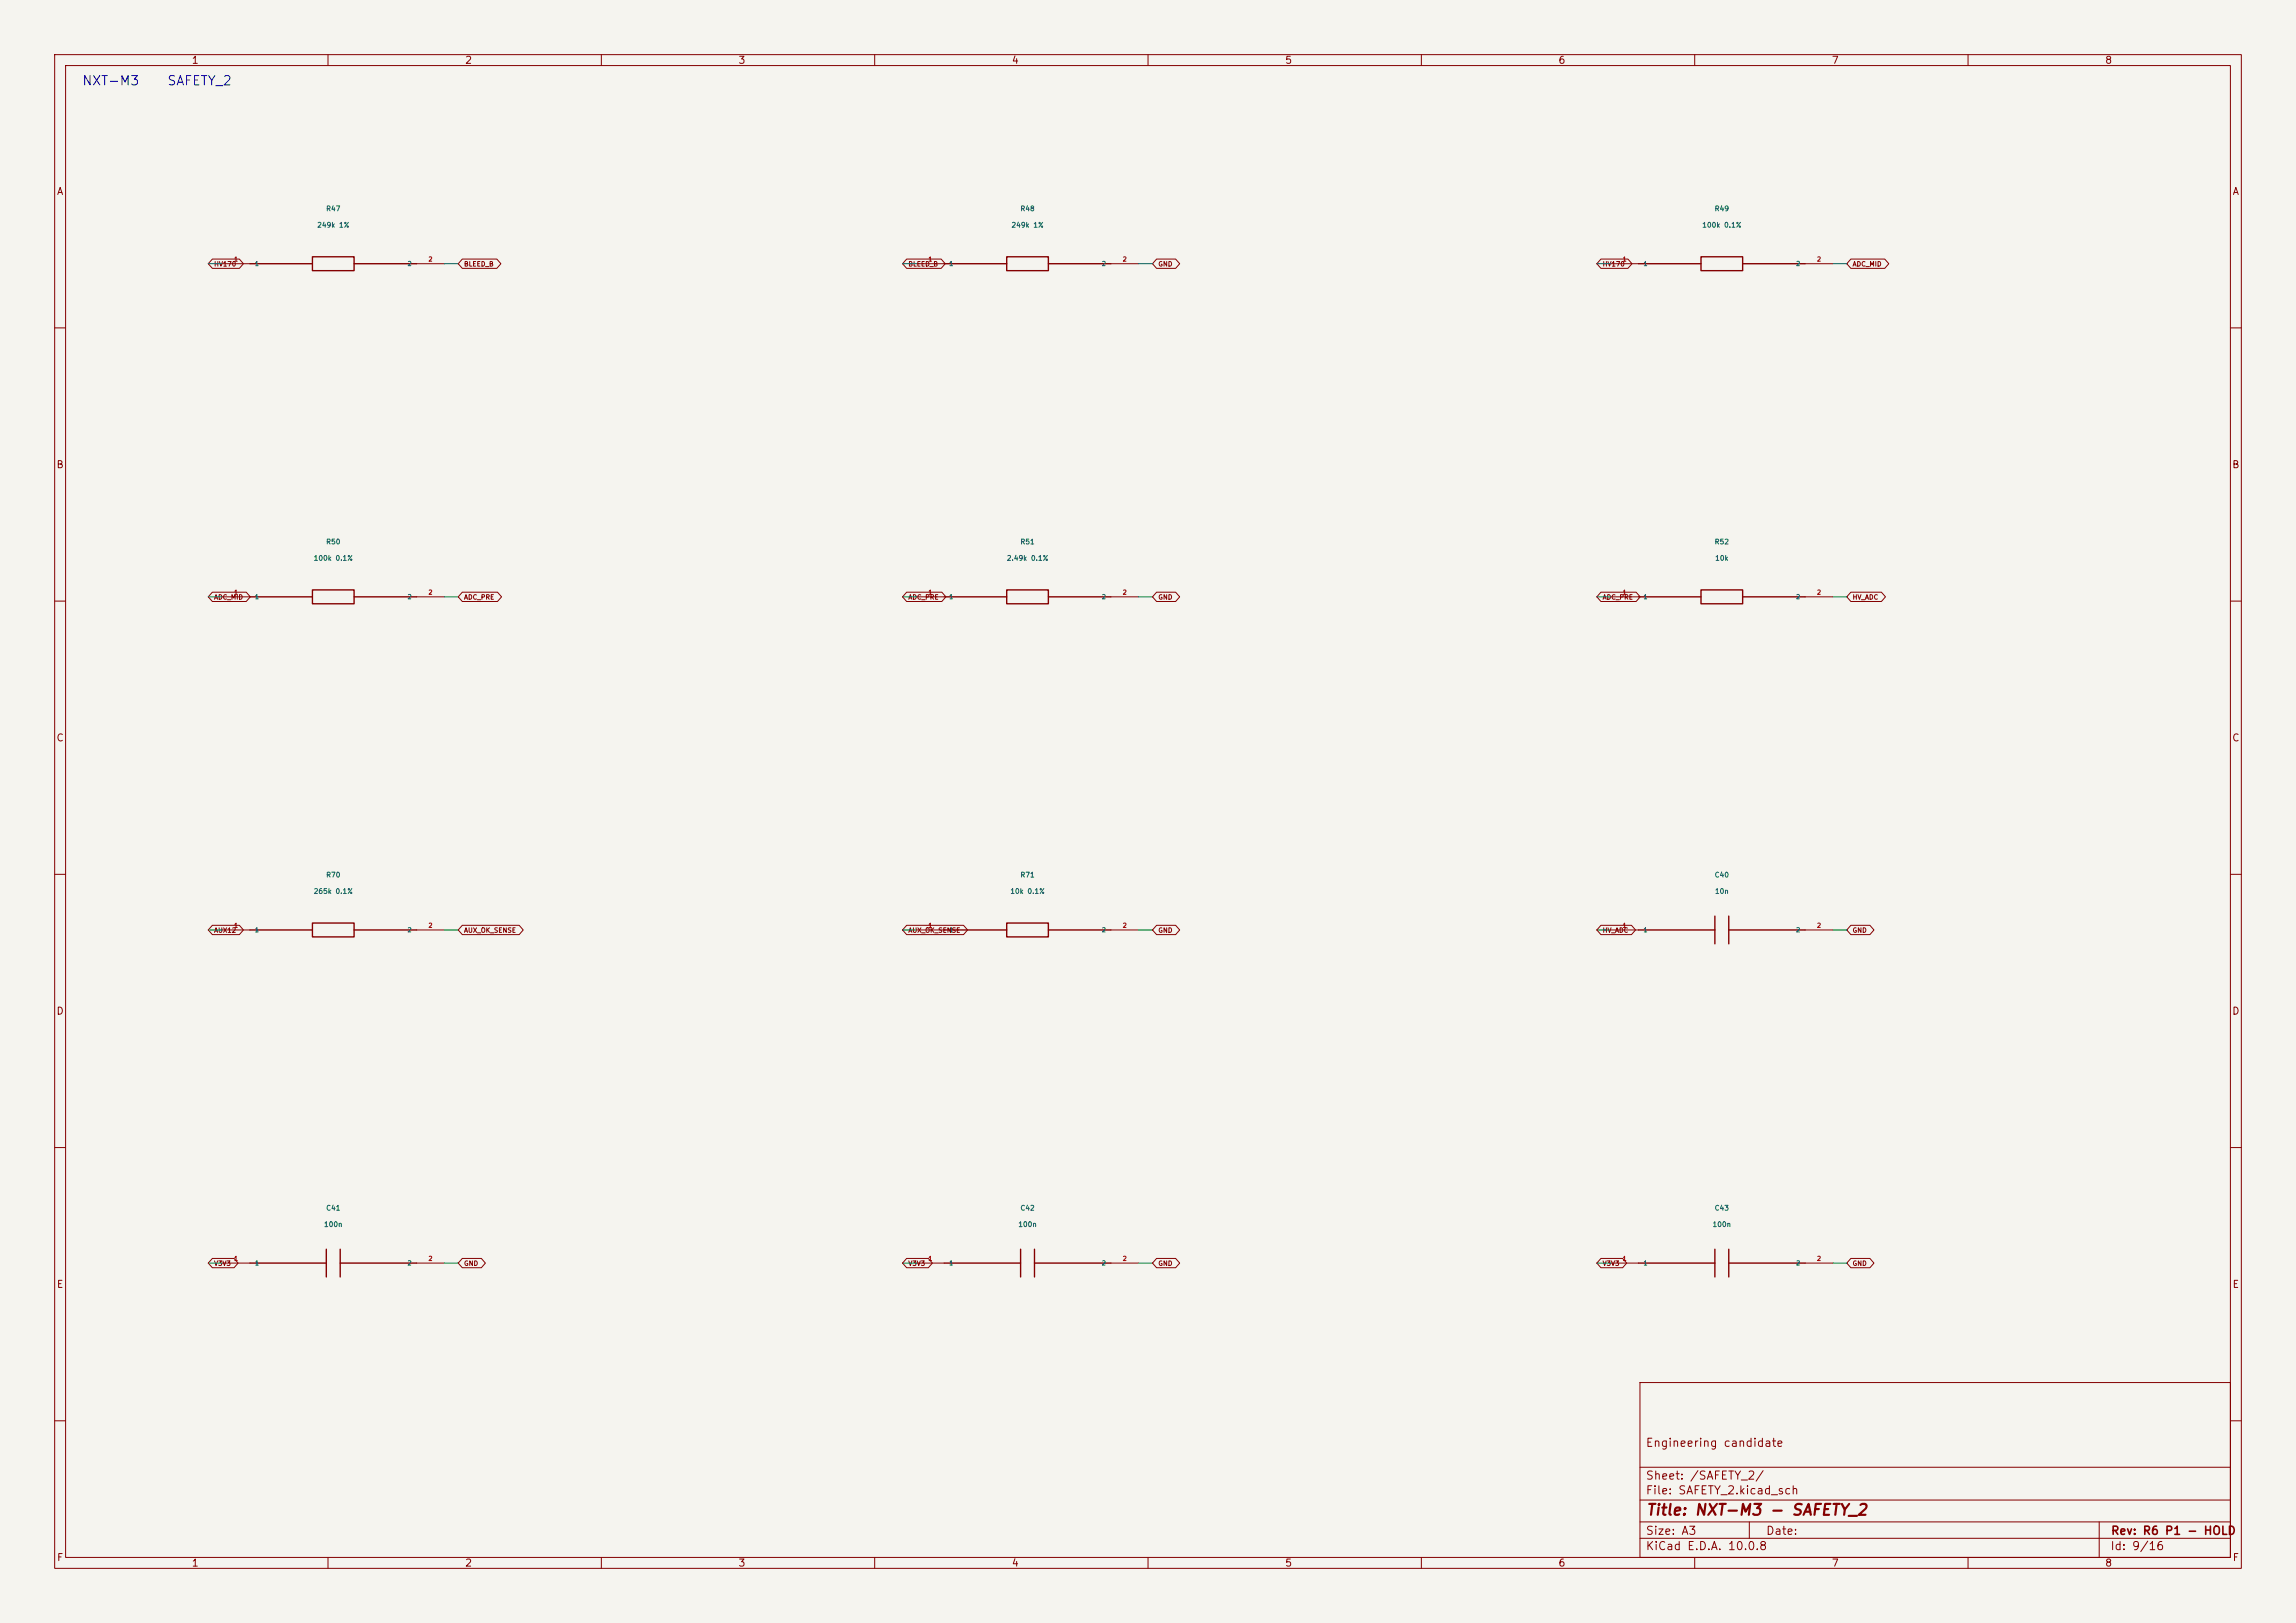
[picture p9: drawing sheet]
<svg xmlns="http://www.w3.org/2000/svg" width="420mm" height="297mm" viewBox="0 0 420 297" stroke-linecap="round" stroke-linejoin="round" font-family="sans-serif">
<defs><g id="words">
<text font-size="2" fill="#840000" x="301" y="277.8">Title: NXT-M3 - SAFETY_2</text>
<g font-size="1.7" fill="#0000c2">
<text x="14.9" y="16">NXT-M3</text>
<text x="30.5" y="16">SAFETY_2</text>
</g>
<g font-size="1.5" fill="#840000">
<text x="300.9" y="265.1">Engineering candidate</text>
<text x="300.9" y="273.8">File: SAFETY_2.kicad_sch</text>
<text x="300.9" y="271.1">Sheet: /SAFETY_2/</text>
<text x="300.9" y="281.2">Size: A3</text>
<text x="322.9" y="281.2">Date:</text>
<text x="386" y="281.2">Rev: R6 P1 - HOLD</text>
<text x="300.9" y="284">KiCad E.D.A. 10.0.8</text>
<text x="385.9" y="284">Id: 9/16</text>
</g>
<g font-size="1.3" fill="#840000">
<text x="35" y="12">1</text>
<text x="85" y="12">2</text>
<text x="135" y="12">3</text>
<text x="185" y="12">4</text>
<text x="235" y="12">5</text>
<text x="285" y="12">6</text>
<text x="335" y="12">7</text>
<text x="385" y="12">8</text>
<text x="10.3" y="36">A</text>
<text x="408.3" y="36">A</text>
<text x="10.2" y="86">B</text>
<text x="408.2" y="86">B</text>
<text x="10.2" y="136">C</text>
<text x="408.2" y="136">C</text>
<text x="10.2" y="186">D</text>
<text x="408.2" y="186">D</text>
<text x="10.3" y="236">E</text>
<text x="408.3" y="236">E</text>
<text x="10.3" y="286">F</text>
<text x="35" y="287">1</text>
<text x="85" y="287">2</text>
<text x="135" y="287">3</text>
<text x="185" y="287">4</text>
<text x="235" y="287">5</text>
<text x="285" y="287">6</text>
<text x="335" y="287">7</text>
<text x="385" y="287">8</text>
<text x="408.3" y="286">F</text>
</g>
<g font-size=".9" fill="#006464">
<text x="57.9" y="41.9">249k 1%</text>
<text x="59.6" y="38.9">R47</text>
<text x="184.9" y="41.9">249k 1%</text>
<text x="186.6" y="38.9">R48</text>
<text x="311.3" y="41.9">100k 0.1%</text>
<text x="313.6" y="38.9">R49</text>
<text x="59.6" y="99.8">R50</text>
<text x="186.6" y="99.8">R51</text>
<text x="313.6" y="99.8">R52</text>
<text x="57.3" y="102.8">100k 0.1%</text>
<text x="184.1" y="102.8">2.49k 0.1%</text>
<text x="313.6" y="102.8">10k</text>
<text x="59.6" y="160.8">R70</text>
<text x="186.6" y="160.8">R71</text>
<text x="313.6" y="160.8">C40</text>
<text x="57.3" y="163.8">265k 0.1%</text>
<text x="184.7" y="163.8">10k 0.1%</text>
<text x="313.6" y="163.8">10n</text>
<text x="59.6" y="221.7">C41</text>
<text x="186.6" y="221.7">C42</text>
<text x="313.6" y="221.7">C43</text>
<text x="59.2" y="224.7">100n</text>
<text x="186.2" y="224.7">100n</text>
<text x="313.2" y="224.7">100n</text>
</g>
<g font-size=".9" fill="#840000">
<text x="39.1" y="49">HV170</text>
<text x="84.8" y="49">BLEED_B</text>
<text x="166.1" y="49">BLEED_B</text>
<text x="211.8" y="49">GND</text>
<text x="293.1" y="49">HV170</text>
<text x="338.8" y="49">ADC_MID</text>
<text x="39.1" y="109.9">ADC_MID</text>
<text x="84.8" y="109.9">ADC_PRE</text>
<text x="166.1" y="109.9">ADC_PRE</text>
<text x="211.8" y="109.9">GND</text>
<text x="293.1" y="109.9">ADC_PRE</text>
<text x="338.8" y="109.9">HV_ADC</text>
<text x="39.1" y="170.9">AUX12</text>
<text x="84.8" y="170.9">AUX_OK_SENSE</text>
<text x="166.1" y="170.9">AUX_OK_SENSE</text>
<text x="211.8" y="170.9">GND</text>
<text x="293.1" y="170.9">HV_ADC</text>
<text x="338.8" y="170.9">GND</text>
<text x="39.1" y="231.8">V3V3</text>
<text x="84.8" y="231.8">GND</text>
<text x="166.1" y="231.8">V3V3</text>
<text x="211.8" y="231.8">GND</text>
<text x="293.1" y="231.8">V3V3</text>
<text x="338.8" y="231.8">GND</text>
</g>
<g font-size=".8" fill="#a90000">
<text x="42.7" y="48">1</text>
<text x="78.3" y="48">2</text>
<text x="169.7" y="48">1</text>
<text x="205.3" y="48">2</text>
<text x="296.7" y="48">1</text>
<text x="332.3" y="48">2</text>
<text x="42.7" y="109">1</text>
<text x="78.3" y="109">2</text>
<text x="169.7" y="109">1</text>
<text x="205.3" y="109">2</text>
<text x="296.7" y="109">1</text>
<text x="332.3" y="109">2</text>
<text x="42.7" y="170">1</text>
<text x="78.3" y="170">2</text>
<text x="169.7" y="170">1</text>
<text x="205.3" y="170">2</text>
<text x="296.7" y="170">1</text>
<text x="332.3" y="170">2</text>
<text x="42.7" y="230.9">1</text>
<text x="78.3" y="230.9">2</text>
<text x="169.7" y="230.9">1</text>
<text x="205.3" y="230.9">2</text>
<text x="296.7" y="230.9">1</text>
<text x="332.3" y="230.9">2</text>
</g>
<g font-size=".8" fill="#006464">
<text x="46.5" y="48.9">1</text>
<text x="74.5" y="48.9">2</text>
<text x="173.5" y="48.9">1</text>
<text x="201.5" y="48.9">2</text>
<text x="300.5" y="48.9">1</text>
<text x="328.5" y="48.9">2</text>
<text x="46.5" y="109.8">1</text>
<text x="74.5" y="109.8">2</text>
<text x="173.5" y="109.8">1</text>
<text x="201.5" y="109.8">2</text>
<text x="300.5" y="109.8">1</text>
<text x="328.5" y="109.8">2</text>
<text x="46.5" y="170.8">1</text>
<text x="74.5" y="170.8">2</text>
<text x="173.5" y="170.8">1</text>
<text x="201.5" y="170.8">2</text>
<text x="300.5" y="170.8">1</text>
<text x="328.5" y="170.8">2</text>
<text x="46.5" y="231.7">1</text>
<text x="74.5" y="231.7">2</text>
<text x="173.5" y="231.7">1</text>
<text x="201.5" y="231.7">2</text>
<text x="300.5" y="231.7">1</text>
<text x="328.5" y="231.7">2</text>
</g>
</g></defs>
<path d="M0 0h420v297h-420z" fill="#f5f4ef" stroke="#f5f4ef" stroke-width=".18"/>
<g fill="none" stroke="#840000" stroke-width=".18">
<path d="M10 10h400v277h-400zM12 12h396v273h-396zM60 10v2M110 10v2M160 10v2M210 10v2M260 10v2M310 10v2M360 10v2M38.8 47.4h5l.7 .9-.7 .8h-5l-.7-.8zM40.6 48.3h5.1M76.2 48.3h5.1"/>
<path d="M84.6 47.4h6.3l.7 .9-.7 .8h-6.3l-.8-.8zM165.8 47.4h6.4l.7 .9-.7 .8h-6.4l-.7-.8zM167.6 48.3h5.1M203.2 48.3h5.1M211.6 47.4h3.4l.8 .9-.8 .8h-3.4l-.8-.8zM292.8 47.4h5l.7 .9-.7 .8h-5l-.7-.8zM294.6 48.3h5.1M330.2 48.3h5.1M338.6 47.4h6.2l.7 .9-.7 .8h-6.2l-.8-.8zM10 60h2M408 60h2M10 110h2"/>
<path d="M38.8 108.4h6.2l.8 .8-.8 .9h-6.2l-.7-.9zM40.6 109.2h5.1M76.2 109.2h5.1M84.6 108.4h6.4l.7 .8-.7 .9h-6.4l-.8-.9zM165.8 108.4h6.5l.7 .8-.7 .9h-6.5l-.7-.9zM167.6 109.2h5.1M203.2 109.2h5.1M211.6 108.4h3.4l.8 .8-.8 .9h-3.4l-.8-.9zM292.8 108.4h6.5l.7 .8-.7 .9h-6.5l-.7-.9zM294.6 109.2h5.1M330.2 109.2h5.1M338.6 108.4h5.6l.7 .8-.7 .9h-5.6l-.8-.9z"/>
<path d="M408 110h2M10 160h2M408 160h2M38.8 169.3h5l.7 .9-.7 .8h-5l-.7-.8zM40.6 170.2h5.1M76.2 170.2h5.1M84.6 169.3h10.4l.7 .9-.7 .8h-10.4l-.8-.8zM165.8 169.3h10.4l.8 .9-.8 .8h-10.4l-.7-.8zM167.6 170.2h5.1M203.2 170.2h5.1M211.6 169.3h3.4l.8 .9-.8 .8h-3.4l-.8-.8zM292.8 169.3h5.6l.8 .9-.8 .8h-5.6l-.7-.8z"/>
<path d="M294.6 170.2h5.1M330.2 170.2h5.1M338.6 169.3h3.4l.8 .9-.8 .8h-3.4l-.8-.8zM10 210h2M408 210h2M38.8 230.3h4l.8 .8-.8 .9h-4l-.7-.9zM40.6 231.1h5.1M76.2 231.1h5.1M84.6 230.3h3.4l.8 .8-.8 .9h-3.4l-.8-.9zM165.8 230.3h4l.8 .8-.8 .9h-4l-.7-.9zM167.6 231.1h5.1M203.2 231.1h5.1"/>
<path d="M211.6 230.3h3.4l.8 .8-.8 .9h-3.4l-.8-.9zM292.8 230.3h4l.8 .8-.8 .9h-4l-.7-.9zM294.6 231.1h5.1M330.2 231.1h5.1M338.6 230.3h3.4l.8 .8-.8 .9h-3.4l-.8-.9zM300 253h108v32h-108zM10 260h2M300 278.5h108M300 274.5h108M300 268.5h108M320 278.5v3M384 278.5v6.5"/>
<path d="M408 260h2M60 285v2M110 285v2M160 285v2M210 285v2M260 285v2M300 281.5h108M310 285v2M360 285v2"/>
</g>
<g fill="none" stroke="#840000" stroke-width=".25">
<path d="M45.7 48.3h11.4M57.1 47h7.7v2.5h-7.7zM64.8 48.3h11.4M172.7 48.3h11.4M184.1 47h7.7v2.5h-7.7zM191.8 48.3h11.4M299.7 48.3h11.4M311.1 47h7.7v2.5h-7.7zM318.8 48.3h11.4M45.7 109.2h11.4M57.1 108h7.7v2.5h-7.7zM64.8 109.2h11.4"/>
<path d="M172.7 109.2h11.4M184.1 108h7.7v2.5h-7.7zM191.8 109.2h11.4M299.7 109.2h11.4M311.1 108h7.7v2.5h-7.7zM318.8 109.2h11.4M45.7 170.2h11.4M57.1 168.9h7.7v2.6h-7.7zM64.8 170.2h11.4M172.7 170.2h11.4M184.1 168.9h7.7v2.6h-7.7zM191.8 170.2h11.4"/>
<path d="M299.7 170.2h14M313.7 167.6v5.1M316.2 170.2h14M316.2 167.6v5.1M45.7 231.1h14M59.7 228.6v5.1M62.2 231.1h14M62.2 228.6v5.1M172.7 231.1h14M186.7 228.6v5.1M189.2 231.1h14M189.2 228.6v5.1"/>
<path d="M299.7 231.1h14M313.7 228.6v5.1M316.2 231.1h14M316.2 228.6v5.1"/>
</g>
<g fill="none" stroke="#009600" stroke-width=".18">
<path d="M38.1 48.3h2.5M81.3 48.3h2.5M165.1 48.3h2.5M208.3 48.3h2.5M292.1 48.3h2.5M335.3 48.3h2.5M38.1 109.2h2.5M81.3 109.2h2.5M165.1 109.2h2.5M208.3 109.2h2.5M292.1 109.2h2.5M335.3 109.2h2.5"/>
<path d="M38.1 170.2h2.5M81.3 170.2h2.5M165.1 170.2h2.5M208.3 170.2h2.5M292.1 170.2h2.5M335.3 170.2h2.5M38.1 231.1h2.5M81.3 231.1h2.5M165.1 231.1h2.5M208.3 231.1h2.5M292.1 231.1h2.5M335.3 231.1h2.5"/>
</g>
<use href="#words"/>
</svg>
